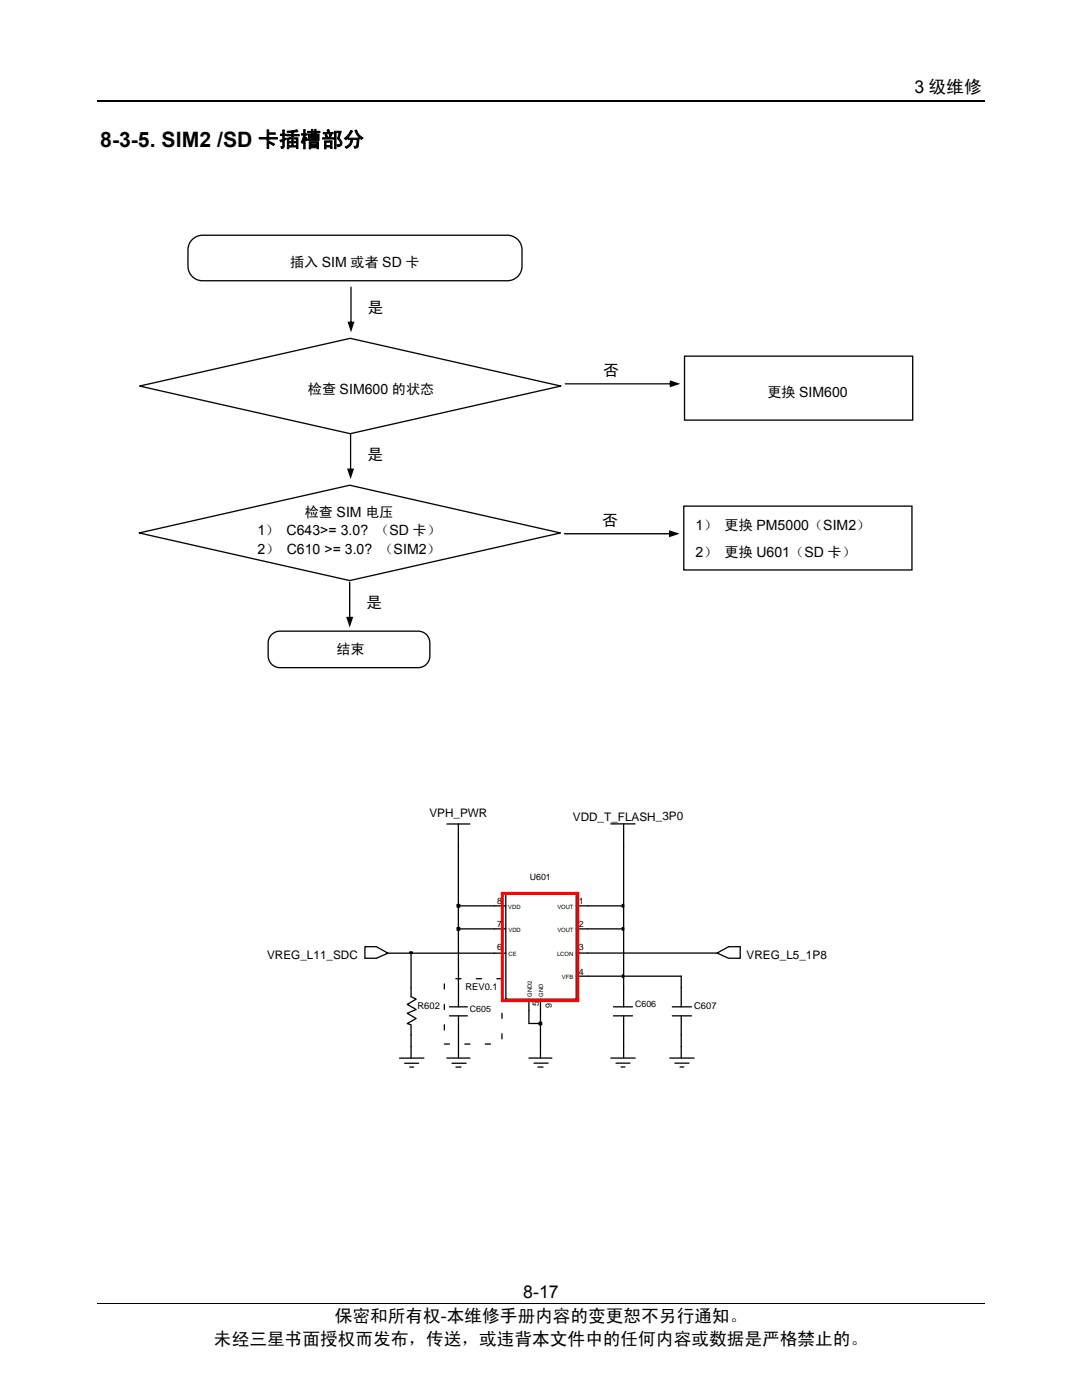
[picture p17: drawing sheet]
<svg xmlns="http://www.w3.org/2000/svg" width="216mm" height="279mm" viewBox="0 0 216 279" stroke-linecap="round" stroke-linejoin="round" font-family="sans-serif">
<defs><g id="words">
<text font-size="4.2" x="20" y="29.3">8-3-5. SIM2 /SD 卡插槽部分</text>
<g font-size="3.5">
<text x="182.5" y="18.6">3 级维修</text>
<text x="66.8" y="263.8">保密和所有权-本维修手册内容的变更恕不另行通知。</text>
<text x="104.4" y="259">8-17</text>
<text x="42.7" y="268.4">未经三星书面授权而发布，传送，或违背本文件中的任何内容或数据是严格禁止的。</text>
</g>
<g font-size="3.2">
<text x="73.3" y="62.5">是</text>
<text x="120.4" y="75.1">否</text>
<text x="73.3" y="91.8">是</text>
<text x="120.2" y="105">否</text>
<text x="73.1" y="121.4">是</text>
</g>
<g font-size="2.8">
<text x="57.9" y="53.2">插入 SIM 或者 SD 卡</text>
<text x="61.4" y="78.7">检查 SIM600 的状态</text>
<text x="153.1" y="79.2">更换 SIM600</text>
<text x="51.4" y="106.8">1） C643&gt;= 3.0? （SD 卡）</text>
<text x="60.8" y="103.1">检查 SIM 电压</text>
<text x="138.8" y="105.7">1） 更换 PM5000（SIM2）</text>
<text x="51.4" y="110.5">2） C610 &gt;= 3.0? （SIM2）</text>
<text x="138.8" y="111.2">2） 更换 U601（SD 卡）</text>
<text x="67.1" y="130.5">结束</text>
</g>
<g font-size="2.3">
<text x="85.7" y="163">VPH_PWR</text>
<text x="114.3" y="163.8">VDD_T_FLASH_3P0</text>
<text x="53.3" y="191.4">VREG_L11_SDC</text>
<text x="149" y="191.3">VREG_L5_1P8</text>
</g>
<g font-size="1.9">
<text x="92.9" y="197.5">REV0.1</text>
<text x="83.3" y="201.4">R602</text>
<text x="138.5" y="201.4">C607</text>
</g>
<g font-size="1.8">
<text x="105.7" y="175.6">U601</text>
<text x="99.2" y="180.5">8</text>
<text x="99.2" y="185.1">7</text>
<text x="115.5" y="180.5">1</text>
<text x="115.5" y="185.1">2</text>
<text x="99.2" y="189.7">6</text>
<text x="115.5" y="189.7">3</text>
<text x="115.5" y="194.5">4</text>
<text x="93.8" y="201.9">C605</text>
<text x="107.5" y="200.7" transform="rotate(-90 107.5 200.7)">5</text>
<text x="110.1" y="201.1" transform="rotate(-90 110.1 201.1)">9</text>
<text x="126.7" y="200.9">C606</text>
</g>
<g font-size="1.2">
<text x="101.4" y="181.4">VDD</text>
<text x="101.5" y="185.9">VDD</text>
<text x="111.2" y="185.9">VOUT</text>
<text x="111.2" y="181.4">VOUT</text>
<text x="101.5" y="190.8">CE</text>
<text x="111.1" y="190.8">LCON</text>
<text x="112.1" y="195.4">VFB</text>
<text x="106.1" y="198.9" transform="rotate(-90 106.1 198.9)">GND2</text>
<text x="108.4" y="198.9" transform="rotate(-90 108.4 198.9)">GND</text>
</g>
</g></defs>
<g fill="none" stroke="#000" stroke-width=".26">
<path d="M89.2 164.4h4.6M91.5 164.4v21M100.9 178.5h14.1v20.9h-14.1zM121.9 164.4h4.8M124.4 164.4v36.5M72.8 188.9h2.3l2.3 1.3-2.3 1h-2.3zM81.8 190h.5v.2h-.5zM82 190.2v8.7l1 .5-1.7 1 1.7 1.1-1.7 .7 1.7 1.1-1.7 1 .7 .2v6.7M88.7 196.4v1M91 195.3h1M91.2 185.1h.5v.5h-.5zM91.2 180.5h.5v.5h-.5z"/>
<path d="M91.5 185.4v15.5M91.5 185.4h9.4M91.5 180.8h9.4M95.1 195.3h1M99.1 195.3h1.1M100.2 198.1v1.1M100.9 190.2h-23.5M105.5 199.4v4.9h2.3M107.8 199.4v11.8M115 190.2h28.1M115 194.8h20.9v6.1M115 185.4h9.4"/>
<path d="M124.2 185.1h.2v.5h-.2zM124.2 180.5h.2v.5h-.2zM124.2 194.6h.2v.5h-.2zM124.4 180.8h-9.4M143.1 190.2l2.3-1.3h2.3v2.3h-2.3zM80.8 212.2h2.7M81.8 213h.7M84.6 211.2h-4.9M88.7 208.4h1M88.7 200.4v1.1M88.7 204.5v1M89.2 211.2h4.6"/>
<path d="M89.7 202.7h3.6M89.7 200.9h3.6M90.2 212.2h2.8M91 213h1M91.5 202.7v8.5M92.8 208.4h1M96.8 208.4h1.1M100.2 202.2v1M100.2 206.3v1M105.5 211.2h4.6M106.6 212.2h2.8M107.3 213h1.1"/>
<path d="M107.6 204h.5v.5h-.5zM121.9 211.2h4.8M122.4 202.7h3.8M122.4 200.9h3.8M122.9 212.2h2.8M123.9 212.9h.8M124.4 202.7v8.5M133.6 211.2h4.9M134.2 200.9h3.8M134.2 202.7h3.8M134.7 212.2h2.8M135.7 212.9h.7"/>
<path d="M135.9 202.7v8.5"/>
</g>
<path d="M81.8 190h.5v.2h-.5zM91.2 185.1h.5v.5h-.5zM91.2 180.5h.5v.5h-.5zM124.2 185.1h.2v.5h-.2zM124.2 180.5h.2v.5h-.2zM124.2 194.6h.2v.5h-.2zM107.6 204h.5v.5h-.5z" fill="#000"/>
<path d="M100.2 178.3h15.1v21.4h-15.1z" fill="none" stroke="#f00" stroke-width=".59"/>
<path d="M19.5 20.1h177" fill="none" stroke="#000" stroke-width=".25"/>
<path d="M19.5 260.2h177" fill="none" stroke="#000" stroke-width=".2"/>
<path d="M38.6 47.6l1.1-.6 .7-.1h60.8a2.93 2.93 0 0 1 3 3v3.2a2.91 2.91 0 0 1-3 2.9h-60.8a2.89 2.89 0 0 1-2.9-2.9v-3.2a2.93 2.93 0 0 1 1.1-2.3zM27.9 77l42-9.5 42 9.5-42 9.6z" fill="none" stroke="#040503" stroke-width=".26"/>
<path d="M112.7 76.5h21.3l.1 .1-.1 .1h-21.2zM133.6 75.9l2.2 .7-2.2 .7z" fill="#040503"/>
<path d="M136.6 71.1h45.5v12.7h-45.5z" fill="none" stroke="#040503" stroke-width=".26"/>
<path d="M70 57.2l.2 .1v7.3l-.2 .1-.1-.1zM69.3 64.2h1.4l-.7 2.1z" fill="#040503"/>
<path d="M54 126.8a2.36 2.36 0 0 1 1.9-.8h27.5a2.32 2.32 0 0 1 2.4 2.3v2.6a2.32 2.32 0 0 1-2.4 2.3h-27.5a2.34 2.34 0 0 1-2.4-2.3l.1-3.1z" fill="none" stroke="#040503" stroke-width=".26"/>
<path d="M69.7 116.1l.2 .1v7.2l-.1 .2-.2-.2zM69.1 123.1h1.4l-.7 2.1z" fill="#040503"/>
<path d="M27.8 106.4l42-9.6 42 9.6-42 9.5z" fill="none" stroke="#040503" stroke-width=".26"/>
<g fill="#040503">
<path d="M69.9 86.6h.2v7.3l-.1 .1-.2-.1zM69.3 93.5h1.4l-.7 2.1z"/>
<path d="M112.5 106.4h21.3l.2 .1-.2 .2h-21.2zM133.5 105.8l2.1 .7-2.1 .7z"/>
</g>
<path d="M136.4 101h45.6v12.7h-45.6z" fill="none" stroke="#040503" stroke-width=".26"/>
<use href="#words"/>
</svg>
